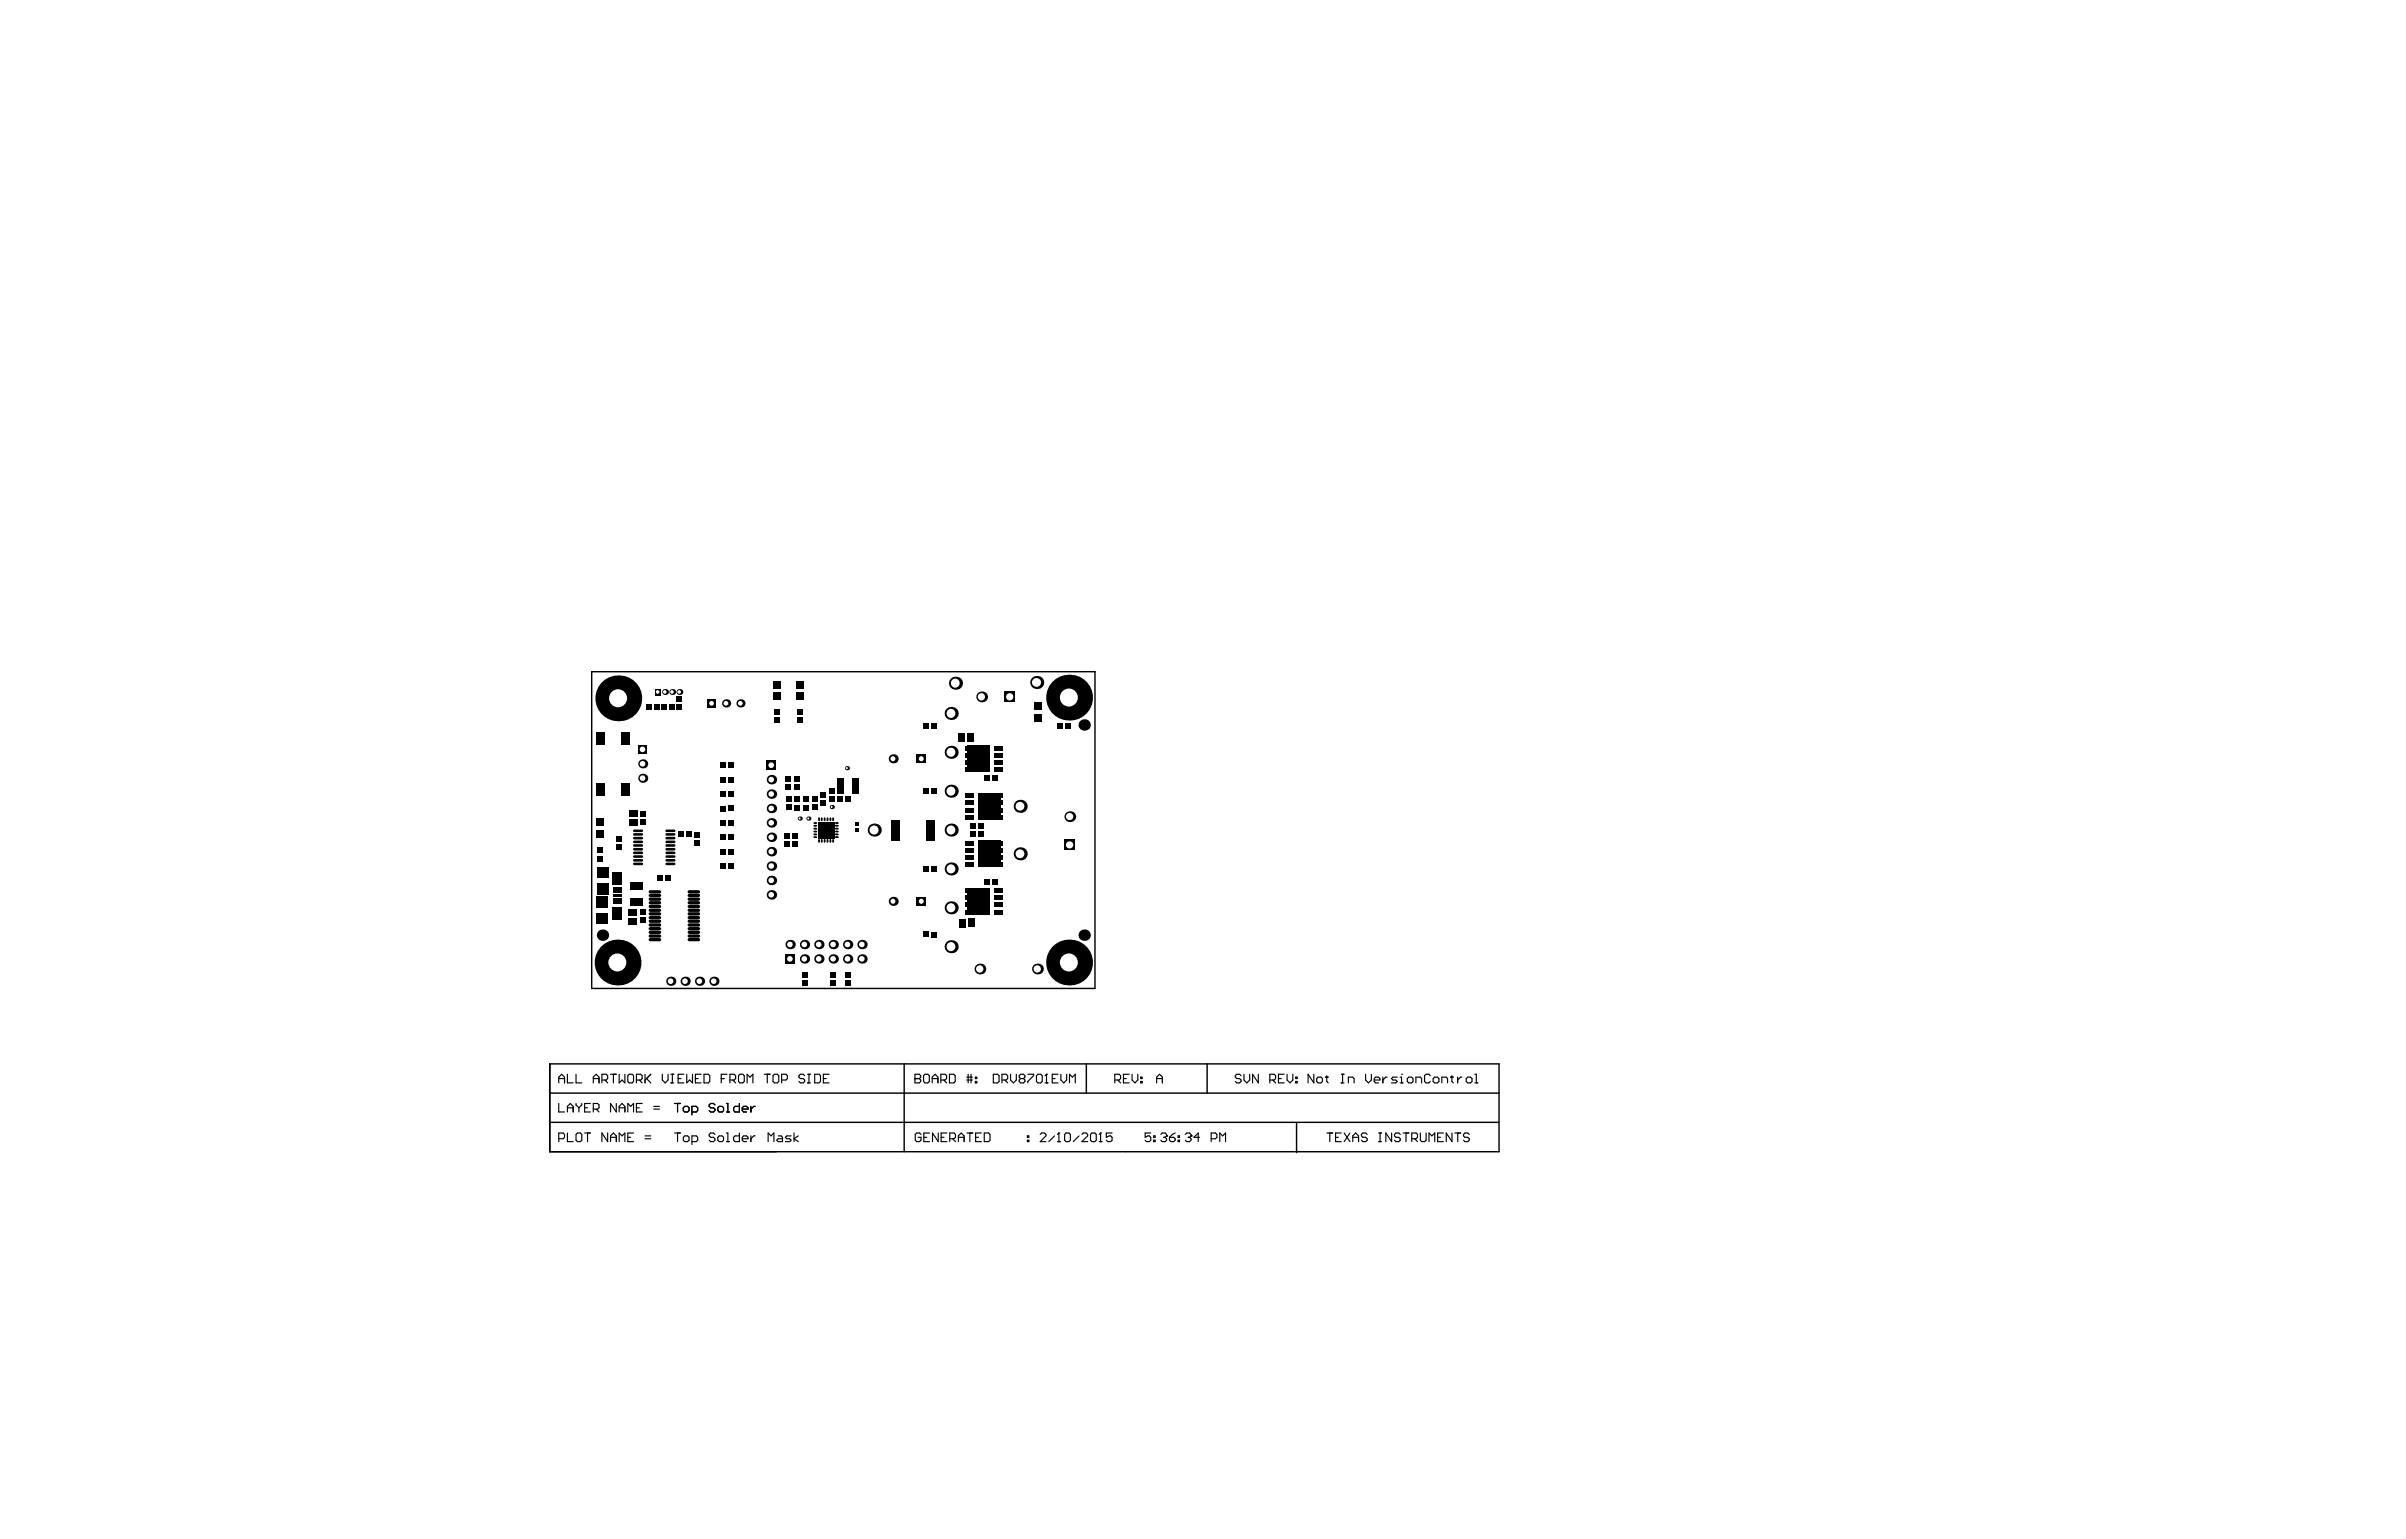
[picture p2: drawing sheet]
<svg xmlns="http://www.w3.org/2000/svg" width="424mm" height="271mm" viewBox="0 0 424 271" stroke-linecap="round" stroke-linejoin="round" font-family="sans-serif">
<path d="M104.2 118.3h88.6v55.7h-88.6zM96.8 187.3h167.2v15.5h-167.2zM96.8 197.6h167.1M96.8 192.4h167.2M159.2 187.3v15.5M191.3 187.3v5.1M212.6 187.3v5.1M228.3 197.8v5.1" fill="none" stroke="#000" stroke-width=".25"/>
<g fill="none" stroke="#000" stroke-width=".2">
<path d="M98.4 189.9h1M98.4 190.6v-1l.5-.5 .5 .5v1M98.4 194.3v1.5h1M99.9 189.1v1.5h1M99.9 195.8v-1l.5-.5 .5 .5v1M99.9 199.5v1.5h1M99.9 195h1M101.4 189.1v1.5h1M101.4 194.3v.2l.5 .5M101.7 199.5h.5l.2 .2v1l-.2 .3h-.5l-.3-.3v-1zM101.9 195v.8M102.4 194.3v.2l-.5 .5"/>
<path d="M103 199.5h1M103 195h.5M103.5 199.5v1.5M104 194.3h-1v1.5h1M104.5 189.9h1M104.5 195.3h.7l.3-.3v-.5l-.3-.2h-.7v1.5M104.5 190.6v-1l.5-.5 .5 .5v1M105 195.3l.5 .5M106 190.1h.8l.2-.2v-.5l-.2-.3h-.8v1.5M106.5 190.1l.5 .5M107 199.5v1.5l-1-1.5v1.5M107.5 189.1h1"/>
<path d="M108 189.1v1.5M108.5 194.3v1.5l-1-1.5v1.5M109 189.1v1.5l.5-.5 .5 .5v-1.5M109 195.8v-1l.5-.5 .5 .5v1M109 195h1M110.6 195.8v-1.5l.5 .5 .5-.5v1.5M110.8 189.1h.5l.3 .3v1l-.3 .2h-.5l-.2-.2v-1zM111.6 199.5h-1v1.5h1M112.1 190.1h.7l.3-.2v-.5l-.3-.3h-.7v1.5M112.1 195h.5M112.6 190.1l.5 .5M113.1 194.3h-1v1.5h1"/>
<path d="M113.6 200h1M113.6 189.1v1.5M113.8 189.9l.8 .7M114.6 189.1l-1 1M115.1 195.3h1M115.1 194.8h1M116.6 189.1v1l.5 .5 .5-.5v-1M118.1 190.6h.6M118.1 189.1h.6M118.4 189.1v1.5M118.8 199.5h1M118.8 194.3h1"/>
<path d="M119.3 194.3v1.5M119.3 199.5v1.5M119.4 189.9h.5M120.4 189.1h-1v1.5h1M120.6 200h.5l.2 .2v.5l-.2 .3h-.5l-.3-.3v-.5zM120.6 194.8h.5l.2 .2v.5l-.2 .3h-.5l-.3-.3v-.5zM120.9 189.1v1.5l.5-.5 .5 .5v-1.5M121.8 195.8h.8l.3-.3v-.5l-.3-.2h-.8v1.5M122.5 189.9h.5M123.5 189.1h-1v1.5h1M124 189.1h.7l.3 .3v1l-.3 .2h-.7zM125.9 199.7l-.3-.2h-.5l-.2 .2v.3l.2 .2h.5l.3 .3v.2l-.3 .3h-.5l-.2-.3"/>
<path d="M125.9 194.5l-.3-.2h-.5l-.2 .2v.3l.2 .2h.5l.3 .3v.2l-.3 .3h-.5l-.2-.3M126.7 200h.5l.2 .2v.5l-.2 .3h-.5l-.3-.3v-.5zM126.7 194.8h.5l.2 .2v.5l-.2 .3h-.5l-.3-.3v-.5zM127 189.9h.5M127.9 199.5h.3v1.5M127.9 195.8h.5M127.9 194.3h.3v1.5M128 189.1h-1v1.5M128.5 190.1h.8l.2-.2v-.5l-.2-.3h-.8v1.5M129 190.1l.5 .5M130.2 199.5v1.5h-.8l-.2-.3v-.5l.2-.2h.8M130.2 194.3v1.5h-.8l-.2-.3v-.5l.2-.2h.8"/>
<path d="M130.3 189.1h.5l.3 .3v1l-.3 .2h-.5l-.3-.2v-1zM130.7 195.3h1v-.3l-.2-.2h-.5l-.3 .2v.5l.3 .3h.5M131.6 190.6v-1.5l.5 .5 .5-.5v1.5M132.2 194.8v1M132.2 200v1M133 200h-.3l-.5 .5M133 194.8h-.3l-.5 .5M134.6 189.1h1M135.1 189.1v1.5M136.4 189.1h.5l.2 .3v1l-.2 .2h-.5l-.3-.2v-1zM137 200h.5l.3 .2v.8h-.8l-.2-.3 .2-.2h.8M137.6 190.1h.8l.3-.2v-.5l-.3-.3h-.8v1.5"/>
<path d="M139.3 200h-.7l-.3 .2 .3 .3h.5l.2 .2-.2 .3h-.8M139.8 199.5v1.5M140.6 200l-.8 .5 .8 .5M141.7 189.4l-.3-.3h-.5l-.2 .3v.2l.2 .3h.5l.3 .2v.3l-.3 .2h-.5l-.2-.2M142.2 190.6h.5M142.2 189.1h.5M142.5 189.1v1.5M143.5 189.1h.7l.3 .3v1l-.3 .2h-.7zM145 189.9h.5M146 189.1h-1v1.5h1M161.1 189.9h.1M161.1 189.1h.8l.2 .3v.2l-.2 .3 .2 .2v.3l-.2 .2h-.8z"/>
<path d="M161.1 189.9h.8M162.2 199.7l-.3-.2h-.5l-.2 .2v1l.2 .3h.5l.3-.3v-.5h-.5M162.9 189.1h.5l.3 .3v1l-.3 .2h-.5l-.3-.2v-1zM163.7 199.5h-1v1.5h1M164.2 189.9h1M164.2 190.6v-1l.5-.5 .5 .5v1M165.2 199.5v1.5l-1-1.5v1.5M165.7 190.1h.7l.3-.2v-.5l-.3-.3h-.7v1.5M166.2 190.1l.5 .5M166.7 199.5h-1v1.5h1M167.2 189.1h.8l.2 .3v1l-.2 .2h-.8zM170.2 189.6h1"/>
<path d="M170.2 190.1h1M170.3 199.5h1M170.5 189.1v1.5M170.8 199.5v1.5M171 189.1v1.5M171.8 190.4h.2v.2h-.2zM171.8 189.6h.2v.3h-.2zM172.8 199.5h-1v1.5h1M173.3 199.5h.8l.2 .2v1l-.2 .3h-.8zM174.9 189.1h.8l.2 .3v1l-.2 .2h-.8zM176.4 190.1h.8l.3-.2v-.5l-.3-.3h-.8v1.5M176.9 190.1l.6 .5"/>
<path d="M178 189.1v1l.5 .5 .5-.5v-1M179.7 189.9l-.2 .2v.3l.2 .2h.5l.3-.2v-.3l-.3-.2M179.7 189.9l-.2-.3v-.2l.2-.3h.5l.3 .3v.2l-.3 .3M179.7 189.9h.5M180.9 200h.3v.2h-.3zM181 189.1h1v.3l-1 1v.2M182.8 189.1h.5l.2 .3v1l-.2 .2h-.5l-.3-.2v-1zM183.2 199.7l.2-.2h.5l.3 .2v.3l-1 1h1M184 190.6h.5M184.3 189.1h.1M184.3 189.1v1.5M184.3 189.1l-.3 .3"/>
<path d="M185.3 189.9h.5M185.7 200l-1 1M186.3 189.1h-1v1.5h1M186.5 199.5h.1M186.5 199.5v1.5M186.5 199.5l-.3 .2M186.8 189.1v1l.5 .5 .5-.5v-1M187.7 199.5h.5l.3 .2v1l-.3 .3h-.5l-.2-.3v-1zM188.3 190.6v-1.5l.5 .5 .6-.5v1.5M190 200l-1 1M190.5 199.7l.3-.2h.5l.2 .2v.3l-1 1h1M192.3 199.5h.5l.2 .2v1l-.2 .3h-.5l-.3-.3v-1z"/>
<path d="M193.8 199.5h.1M193.8 199.5l-.2 .2M193.8 199.5v1.5M195.8 199.5h-1v.7l.8-.2 .2 .2v.5l-.2 .3h-.5l-.3-.3M196.3 190.1h.8l.2-.2v-.5l-.2-.3h-.8v1.5M196.8 190.1l.5 .5M197.8 189.9h.5M198.8 189.1h-1v1.5h1M199.4 189.1v1l.5 .5 .5-.5v-1M200.9 190.4h.2v.2h-.2zM200.9 189.6h.2v.3h-.2zM202.6 199.5h-.9v.7l.4-.2h.3l.2 .2v.5l-.2 .3h-.5l-.2-.3"/>
<path d="M203.2 200h.2v.2h-.2zM203.7 190.6v-1l.5-.5 .5 .5v1M203.7 189.9h1M204.4 199.7l.3-.2h.5l.2 .2v.3M205.4 200h.1M205.4 200l-.2 .2M206.9 199.5l-.5 .2-.5 .5M207.5 200h.2v.2h-.2zM208.7 199.7l.3-.2h.5l.2 .2v.3M209.7 200h.1M209.7 200l-.2 .2M218.5 189.4l-.2-.3h-.5l-.3 .3v.2l.3 .3h.5l.2 .2v.3l-.2 .2h-.5l-.3-.2"/>
<path d="M219.1 189.1v1l.5 .5 .5-.5v-1M221.6 189.1v1.5l-1-1.5v1.5M223.6 190.1h.8l.2-.2v-.5l-.2-.3h-.8v1.5M224.1 190.1l.5 .5M225.1 189.9h.5M226.1 189.1h-1v1.5h1M226.6 189.1v1l.6 .5 .5-.5v-1M228.2 190.4h.2v.2h-.2zM228.2 189.6h.2v.3h-.2zM231.4 189.1v1.5l-1.1-1.5v1.5M232.1 189.6h.5l.3 .3v.5l-.3 .2h-.5l-.2-.2v-.5zM233.4 189.6h.5"/>
<path d="M233.6 189.4v1l.3 .2M233.7 199.5h1M234.2 199.5v1.5M236.2 190.6h.5M236.2 189.1h.5M236.2 199.5h-1v1.5h1M236.4 189.1v1.5M236.7 199.5l1 1.5M237.4 190.6v-1h.8l.2 .3v.7M237.7 199.5l-1 1.5M240.5 189.1v1l.5 .5 .5-.5v-1M240.8 199.7l-.3-.2h-.5l-.3 .2v.3l.3 .2h.5l.3 .3v.2l-.3 .3h-.5l-.3-.3"/>
<path d="M242 190.1h1v-.2l-.2-.3h-.6l-.2 .3v.5l.2 .2h.6M242.8 199.5h.5M243 199.5v1.5M243.5 189.6v1M244.3 189.6h-.3l-.5 .5M245.1 199.5v1.5l-1.1-1.5v1.5M246 189.6h-.7l-.3 .3 .3 .2h.5l.2 .3-.2 .2h-.8M246.6 190.6h.5M246.6 189.6h.2v1M246.6 199.7l-.3-.2h-.5l-.2 .2v.3l.2 .2h.5l.3 .3v.2l-.3 .3h-.5l-.2-.3M246.8 189.1h.1M247.1 199.5h1"/>
<path d="M247.6 199.5v1.5M248.1 189.6h.5l.2 .3v.5l-.2 .2h-.5l-.3-.2v-.5zM249.3 190.6v-1h.8l.2 .3v.7M250.1 199.5v1.2l.3 .3h.5l.2-.3v-1.2M251.9 189.4l-.3-.3h-.5l-.2 .3v1l.2 .2h.5l.3-.2M252.6 189.6h.5l.3 .3v.5l-.3 .2h-.5l-.2-.2v-.5zM253.9 190.6v-1h.8l.2 .3v.7M254.2 199.5h-1v1.5h1M255.4 189.6h.5M255.7 189.4v1l.2 .2M255.7 199.5v1.5l-1-1.5v1.5M256.2 199.5h1"/>
<path d="M256.7 189.6v1M256.7 199.5v1.5M257.4 189.6h-.2l-.5 .5M258.5 189.6h.5l.2 .3v.5l-.2 .2h-.5l-.3-.2v-.5zM258.7 199.7l-.2-.2h-.5l-.3 .2v.3l.3 .2h.5l.2 .3v.2l-.2 .3h-.5l-.3-.3M259.7 190.6h.5M259.7 189.1h.3v1.5M98.4 200.5h.8l.2-.3v-.5l-.2-.2h-.8v1.5M107.5 201v-1l.5-.5 .5 .5v1M107.5 200.2h1M109 201v-1.5l.5 .5 .5-.5v1.5M110.6 200.2h.5"/>
<path d="M113.6 200.5h1M121.8 201h.8l.3-.3v-.5l-.3-.2h-.8v1.5M127.9 201h.5M130.7 200.5h1v-.3l-.2-.2h-.5l-.3 .2v.5l.3 .3h.5M135.3 201v-1.5l.5 .5 .5-.5v1.5M162.7 200.2h.5M165.7 200.2h.5M167.2 200.5h.8l.3-.3v-.5l-.3-.2h-.8v1.5M167.8 200.5l.5 .5M168.8 200.2h1M168.8 201v-1l.5-.5 .5 .5v1M171.8 200.2h.5"/>
<path d="M180.9 200.7h.3v.3h-.3zM186.2 201h.5M193.6 201h.5M203.2 200.7h.2v.3h-.2zM204.9 200.2h.3M205.2 200.2l.2 .3v.2l-.2 .3h-.5l-.3-.3M205.9 200.2h.8l.2 .3v.2l-.2 .3h-.5l-.3-.3zM207.5 200.7h.2v.3h-.2zM209.2 200.2h.3M209.5 200.2l.2 .3v.2l-.2 .3h-.5l-.3-.3M211.3 200.2h-1.1l.8-.7v1.5M213.3 200.5h.7l.3-.3v-.5l-.3-.2h-.7v1.5"/>
<path d="M214.8 201v-1.5l.5 .5 .5-.5v1.5M235.2 200.2h.5M238.2 200.2h1M238.2 201v-1l.5-.5 .5 .5v1M242.8 201h.5M248.6 200.5h.8l.2-.3v-.5l-.2-.2h-.8v1.5M249.1 200.5l.5 .5M251.6 201v-1.5l.5 .5 .6-.5v1.5M253.2 200.2h.5"/>
</g>
<g fill="#000">
<path d="M115.3 121.3h1.1v1.1h-1.1z" fill-rule="evenodd"/>
<path d="M170.3 131.3h3.9v4.6h-3.9z" fill-rule="evenodd"/>
<path d="M172.3 148h3.9v4.6h-3.9z" fill-rule="evenodd"/>
<path d="M172.3 139.7h3.9v4.6h-3.9z" fill-rule="evenodd"/>
<path d="M170.3 156.4h3.9v4.6h-3.9z" fill-rule="evenodd"/>
</g>
<g fill="#000">
<circle cx="144.3" cy="146.1" r=".29"/>
<circle cx="145.4" cy="146.1" r=".29"/>
<circle cx="145.4" cy="145" r=".29"/>
<circle cx="145.4" cy="147.3" r=".29"/>
<circle cx="146.6" cy="146.1" r=".29"/>
</g>
<circle cx="115.8" cy="121.8" r=".32" fill="#fff"/>
<circle cx="118.1" cy="172.7" r=".81" fill="#000"/>
<circle cx="118.1" cy="172.7" r=".49" fill="#fff"/>
<circle cx="118.4" cy="121.8" r=".52" fill="#000"/>
<circle cx="118.3" cy="121.8" r=".32" fill="#fff"/>
<circle cx="119.6" cy="121.8" r=".52" fill="#000"/>
<circle cx="119.6" cy="121.8" r=".32" fill="#fff"/>
<circle cx="130.4" cy="123.8" r=".72" fill="#000"/>
<circle cx="130.4" cy="123.8" r=".42" fill="#fff"/>
<circle cx="140.8" cy="144.1" r=".37" fill="#000"/>
<circle cx="140.8" cy="144.1" r=".18" fill="#fff"/>
<circle cx="142.4" cy="144.1" r=".37" fill="#000"/>
<circle cx="142.3" cy="144.1" r=".18" fill="#fff"/>
<circle cx="146.5" cy="142.1" r=".37" fill="#000"/>
<circle cx="146.4" cy="142.1" r=".18" fill="#fff"/>
<circle cx="113.2" cy="137" r=".8" fill="#000"/>
<circle cx="113.1" cy="137" r=".49" fill="#fff"/>
<circle cx="149.1" cy="135.2" r=".37" fill="#000"/>
<circle cx="149.1" cy="135.2" r=".19" fill="#fff"/>
<circle cx="172.9" cy="122.7" r=".95" fill="#000"/>
<circle cx="172.8" cy="122.7" r=".64" fill="#fff"/>
<path d="M176.9 121.7h1.9v1.9h-1.9z" fill-rule="evenodd" fill="#000"/>
<circle cx="177.8" cy="122.7" r=".64" fill="#fff"/>
<circle cx="113.2" cy="134.5" r=".8" fill="#000"/>
<circle cx="113.1" cy="134.5" r=".49" fill="#fff"/>
<path d="M112.4 131.2h1.6v1.5h-1.6z" fill-rule="evenodd" fill="#000"/>
<circle cx="113.1" cy="131.9" r=".49" fill="#fff"/>
<circle cx="117.1" cy="121.8" r=".52" fill="#000"/>
<circle cx="117.1" cy="121.8" r=".32" fill="#fff"/>
<circle cx="125.7" cy="172.7" r=".81" fill="#000"/>
<circle cx="125.7" cy="172.7" r=".49" fill="#fff"/>
<circle cx="123.2" cy="172.7" r=".81" fill="#000"/>
<circle cx="123.1" cy="172.7" r=".49" fill="#fff"/>
<path d="M124.6 123.1h1.5v1.5h-1.5z" fill-rule="evenodd" fill="#000"/>
<circle cx="125.3" cy="123.8" r=".42" fill="#fff"/>
<path d="M138.3 168h1.6v1.6h-1.6z" fill-rule="evenodd" fill="#000"/>
<circle cx="139.1" cy="168.8" r=".49" fill="#fff"/>
<circle cx="139.1" cy="166.3" r=".82" fill="#000"/>
<circle cx="139.1" cy="166.3" r=".49" fill="#fff"/>
<circle cx="141.7" cy="168.8" r=".82" fill="#000"/>
<circle cx="141.6" cy="168.8" r=".49" fill="#fff"/>
<circle cx="141.7" cy="166.3" r=".82" fill="#000"/>
<circle cx="141.6" cy="166.3" r=".49" fill="#fff"/>
<circle cx="146.7" cy="168.8" r=".82" fill="#000"/>
<circle cx="146.7" cy="168.8" r=".49" fill="#fff"/>
<circle cx="146.7" cy="166.3" r=".82" fill="#000"/>
<circle cx="146.7" cy="166.3" r=".49" fill="#fff"/>
<circle cx="149.3" cy="168.8" r=".82" fill="#000"/>
<circle cx="149.2" cy="168.8" r=".49" fill="#fff"/>
<circle cx="149.3" cy="166.3" r=".82" fill="#000"/>
<circle cx="149.2" cy="166.3" r=".49" fill="#fff"/>
<circle cx="157.3" cy="158.7" r=".8" fill="#000"/>
<circle cx="157.2" cy="158.7" r=".44" fill="#fff"/>
<circle cx="157.3" cy="133.6" r=".8" fill="#000"/>
<circle cx="157.2" cy="133.6" r=".44" fill="#fff"/>
<circle cx="167.5" cy="166.7" r="1.15" fill="#000"/>
<circle cx="167.4" cy="166.7" r=".78" fill="#fff"/>
<path d="M161.4 157.9h1.6v1.6h-1.6z" fill-rule="evenodd" fill="#000"/>
<circle cx="162.2" cy="158.7" r=".44" fill="#fff"/>
<circle cx="167.5" cy="159.8" r="1.15" fill="#000"/>
<circle cx="167.4" cy="159.8" r=".78" fill="#fff"/>
<circle cx="167.5" cy="153" r="1.15" fill="#000"/>
<circle cx="167.4" cy="153" r=".78" fill="#fff"/>
<circle cx="167.5" cy="132.4" r="1.15" fill="#000"/>
<circle cx="167.4" cy="132.4" r=".78" fill="#fff"/>
<path d="M161.4 132.8h1.6v1.6h-1.6z" fill-rule="evenodd" fill="#000"/>
<circle cx="162.2" cy="133.6" r=".44" fill="#fff"/>
<circle cx="167.5" cy="125.6" r="1.15" fill="#000"/>
<circle cx="167.4" cy="125.6" r=".78" fill="#fff"/>
<circle cx="179.7" cy="150.3" r="1.15" fill="#000"/>
<circle cx="179.6" cy="150.3" r=".77" fill="#fff"/>
<circle cx="179.7" cy="141.9" r="1.15" fill="#000"/>
<circle cx="179.6" cy="141.9" r=".77" fill="#fff"/>
<circle cx="182.6" cy="120.2" r="1.15" fill="#000"/>
<circle cx="182.5" cy="120.1" r=".79" fill="#fff"/>
<path d="M187.5 147.8h1.9v1.9h-1.9z" fill-rule="evenodd" fill="#000"/>
<circle cx="188.4" cy="148.7" r=".64" fill="#fff"/>
<circle cx="188.4" cy="143.8" r=".95" fill="#000"/>
<circle cx="188.4" cy="143.7" r=".64" fill="#fff"/>
<circle cx="154" cy="146.1" r="1.15" fill="#000"/>
<circle cx="153.9" cy="146.1" r=".8" fill="#fff"/>
<circle cx="167.5" cy="146.1" r="1.15" fill="#000"/>
<circle cx="167.4" cy="146.1" r=".78" fill="#fff"/>
<circle cx="167.5" cy="139.3" r="1.15" fill="#000"/>
<circle cx="167.4" cy="139.3" r=".78" fill="#fff"/>
<circle cx="172.6" cy="170.6" r=".95" fill="#000"/>
<circle cx="172.5" cy="170.6" r=".65" fill="#fff"/>
<circle cx="182.7" cy="170.6" r=".95" fill="#000"/>
<circle cx="182.7" cy="170.6" r=".65" fill="#fff"/>
<circle cx="135.8" cy="155" r=".84" fill="#000"/>
<circle cx="135.8" cy="155" r=".49" fill="#fff"/>
<circle cx="135.8" cy="144.9" r=".84" fill="#000"/>
<circle cx="135.8" cy="144.9" r=".49" fill="#fff"/>
<path d="M135 133.9h1.7v1.7h-1.7z" fill-rule="evenodd" fill="#000"/>
<circle cx="135.8" cy="134.7" r=".49" fill="#fff"/>
<circle cx="120.7" cy="172.7" r=".81" fill="#000"/>
<circle cx="120.6" cy="172.7" r=".49" fill="#fff"/>
<circle cx="144.2" cy="168.8" r=".82" fill="#000"/>
<circle cx="144.2" cy="168.8" r=".49" fill="#fff"/>
<circle cx="144.2" cy="166.3" r=".82" fill="#000"/>
<circle cx="144.2" cy="166.3" r=".49" fill="#fff"/>
<circle cx="151.8" cy="168.8" r=".82" fill="#000"/>
<circle cx="151.8" cy="168.8" r=".49" fill="#fff"/>
<circle cx="151.8" cy="166.3" r=".82" fill="#000"/>
<circle cx="151.8" cy="166.3" r=".49" fill="#fff"/>
<circle cx="135.8" cy="157.5" r=".84" fill="#000"/>
<circle cx="135.8" cy="157.5" r=".49" fill="#fff"/>
<circle cx="135.8" cy="152.5" r=".84" fill="#000"/>
<circle cx="135.8" cy="152.5" r=".49" fill="#fff"/>
<circle cx="135.8" cy="149.9" r=".84" fill="#000"/>
<circle cx="135.8" cy="149.9" r=".49" fill="#fff"/>
<circle cx="135.8" cy="142.3" r=".84" fill="#000"/>
<circle cx="135.8" cy="142.3" r=".49" fill="#fff"/>
<circle cx="135.8" cy="139.8" r=".84" fill="#000"/>
<circle cx="135.8" cy="139.8" r=".49" fill="#fff"/>
<circle cx="135.8" cy="137.3" r=".84" fill="#000"/>
<circle cx="135.8" cy="137.2" r=".49" fill="#fff"/>
<circle cx="127.9" cy="123.8" r=".72" fill="#000"/>
<circle cx="127.8" cy="123.8" r=".42" fill="#fff"/>
<circle cx="168.3" cy="120.3" r="1.15" fill="#000"/>
<circle cx="168.2" cy="120.3" r=".78" fill="#fff"/>
<circle cx="108.8" cy="169.4" r="4" fill="#000"/>
<circle cx="108.7" cy="169.4" r="1.58" fill="#fff"/>
<circle cx="108.9" cy="122.9" r="4" fill="#000"/>
<circle cx="108.8" cy="122.9" r="1.58" fill="#fff"/>
<circle cx="135.8" cy="147.4" r=".84" fill="#000"/>
<circle cx="135.8" cy="147.4" r=".49" fill="#fff"/>
<circle cx="188.3" cy="169.4" r="4" fill="#000"/>
<circle cx="188.2" cy="169.4" r="1.58" fill="#fff"/>
<circle cx="188.3" cy="122.8" r="4" fill="#000"/>
<circle cx="188.2" cy="122.8" r="1.58" fill="#fff"/>
<g fill="#000">
<path d="M136.2 119.8h1.3v1.4h-1.3z" fill-rule="evenodd"/>
<path d="M140.3 119.8h1.3v1.4h-1.3z" fill-rule="evenodd"/>
<path d="M105 137.9h1.5v2.2h-1.5z" fill-rule="evenodd"/>
<path d="M105 128.8h1.5v2.2h-1.5z" fill-rule="evenodd"/>
<path d="M109.5 137.9h1.5v2.2h-1.5z" fill-rule="evenodd"/>
<path d="M109.5 128.8h1.5v2.2h-1.5z" fill-rule="evenodd"/>
<path d="M113.8 124h.9v.9h-.9z" fill-rule="evenodd"/>
<path d="M115.2 124h.9v.9h-.9z" fill-rule="evenodd"/>
<path d="M116.5 124h.9v1h-.9z" fill-rule="evenodd"/>
<path d="M117.9 124h.9v1h-.9z" fill-rule="evenodd"/>
<path d="M119.2 124h.9v.9h-.9z" fill-rule="evenodd"/>
<path d="M119.2 122.6h.9v.9h-.9z" fill-rule="evenodd"/>
<path d="M126.8 136.8h.9v.9h-.9z" fill-rule="evenodd"/>
<path d="M126.8 134.3h.9v.9h-.9z" fill-rule="evenodd"/>
<path d="M126.8 139.3h.9v1h-.9z" fill-rule="evenodd"/>
<path d="M128.3 136.8h.9v.9h-.9z" fill-rule="evenodd"/>
<path d="M128.3 134.2h.9v1h-.9z" fill-rule="evenodd"/>
<path d="M128.3 139.3h.9v1h-.9z" fill-rule="evenodd"/>
<path d="M136.4 126.4h.9v.9h-.9z" fill-rule="evenodd"/>
<path d="M136.4 124.9h.9v.9h-.9z" fill-rule="evenodd"/>
<path d="M136.2 121.9h1.3v1.3h-1.3z" fill-rule="evenodd"/>
<path d="M138.4 138h.9v.9h-.9z" fill-rule="evenodd"/>
<path d="M138.4 136.6h.9v.9h-.9z" fill-rule="evenodd"/>
<path d="M139.9 138h.9v.9h-.9z" fill-rule="evenodd"/>
<path d="M139.9 136.6h.9v.9h-.9z" fill-rule="evenodd"/>
<path d="M140.4 126.4h1v.9h-1z" fill-rule="evenodd"/>
<path d="M140.4 124.9h1v.9h-1z" fill-rule="evenodd"/>
<path d="M140.3 121.9h1.2v1.3h-1.2z" fill-rule="evenodd"/>
<path d="M144.5 139.5h.9v.9h-.9z" fill-rule="evenodd"/>
<path d="M146 138.8h1v.8h-1z" fill-rule="evenodd"/>
<path d="M147.3 137.1h1.2v2.6h-1.2z" fill-rule="evenodd"/>
<path d="M150 137.1h1.2v2.6h-1.2z" fill-rule="evenodd"/>
<path d="M162.7 138.8h.9v1h-.9z" fill-rule="evenodd"/>
<path d="M162.7 127.3h.9v.9h-.9z" fill-rule="evenodd"/>
<path d="M164.1 138.8h.9v.9h-.9z" fill-rule="evenodd"/>
<path d="M164.1 127.3h.9v.9h-.9z" fill-rule="evenodd"/>
<path d="M170 133.8h.6v.8h-.6z" fill-rule="evenodd"/>
<path d="M170 132.6h.6v.8h-.6z" fill-rule="evenodd"/>
<path d="M170 131.3h.6v.8h-.6z" fill-rule="evenodd"/>
<path d="M170 135.1h.6v.8h-.6z" fill-rule="evenodd"/>
<path d="M168.8 129h1.2v1.5h-1.2z" fill-rule="evenodd"/>
<path d="M170 139.7h1.4v.8h-1.4z" fill-rule="evenodd"/>
<path d="M170.3 129h1.2v1.5h-1.2z" fill-rule="evenodd"/>
<path d="M173.3 136.5h.9v1h-.9z" fill-rule="evenodd"/>
<path d="M174.7 136.5h.9v1h-.9z" fill-rule="evenodd"/>
<path d="M175.1 133.8h1.5v.8h-1.5z" fill-rule="evenodd"/>
<path d="M175.1 132.6h1.5v.8h-1.5z" fill-rule="evenodd"/>
<path d="M175.1 135.1h1.5v.8h-1.5z" fill-rule="evenodd"/>
<path d="M175.1 131.3h1.5v.8h-1.5z" fill-rule="evenodd"/>
<path d="M175.9 139.7h.7v.8h-.7z" fill-rule="evenodd"/>
<path d="M182.2 125.7h1.3v1.3h-1.3z" fill-rule="evenodd"/>
<path d="M182.2 123.6h1.3v1.4h-1.3z" fill-rule="evenodd"/>
<path d="M186.2 127.3h.9v.9h-.9z" fill-rule="evenodd"/>
<path d="M187.6 127.3h.9v.9h-.9z" fill-rule="evenodd"/>
<path d="M105.2 150.7h1v.9h-1z" fill-rule="evenodd"/>
<path d="M105.2 149.3h1v.9h-1z" fill-rule="evenodd"/>
<path d="M105.1 146.1h1.2v1.3h-1.2z" fill-rule="evenodd"/>
<path d="M105.1 144.1h1.3v1.3h-1.3z" fill-rule="evenodd"/>
<path d="M105.1 157.8h2v2h-2z" fill-rule="evenodd"/>
<path d="M105.1 155.5h2v2h-2z" fill-rule="evenodd"/>
<path d="M105.1 152.7h2v1.9h-2z" fill-rule="evenodd"/>
<path d="M108 158.7h1.5v.5h-1.5z" fill-rule="evenodd"/>
<path d="M108 156.8h1.5v.5h-1.5z" fill-rule="evenodd"/>
<path d="M107.8 159.7h1.7v2.1h-1.7z" fill-rule="evenodd"/>
<path d="M108 157.4h1.5v.5h-1.5z" fill-rule="evenodd"/>
<path d="M108.5 148.7h1v.9h-1z" fill-rule="evenodd"/>
<path d="M108 156.1h1.5v.5h-1.5z" fill-rule="evenodd"/>
<path d="M108 158.1h1.5v.5h-1.5z" fill-rule="evenodd"/>
<path d="M108.5 147.2h1v.9h-1z" fill-rule="evenodd"/>
<path d="M107.8 153.5h1.7v2.2h-1.7z" fill-rule="evenodd"/>
<path d="M111.1 158.1h2.1v1.3h-2.1z" fill-rule="evenodd"/>
<path d="M111.1 155.3h2.1v1.3h-2.1z" fill-rule="evenodd"/>
<path d="M110.7 144.2h1.5v1.1h-1.5z" fill-rule="evenodd"/>
<path d="M110.7 142.7h1.5v1.1h-1.5z" fill-rule="evenodd"/>
<path d="M112.8 144.3h.9v.9h-.9z" fill-rule="evenodd"/>
<path d="M112.8 142.9h.9v.9h-.9z" fill-rule="evenodd"/>
<path d="M115.8 154.1h.9v1h-.9z" fill-rule="evenodd"/>
<path d="M117.2 154.2h.9v.9h-.9z" fill-rule="evenodd"/>
<path d="M119.5 146.4h.9v.9h-.9z" fill-rule="evenodd"/>
<path d="M120.9 146.4h.9v1h-.9z" fill-rule="evenodd"/>
<path d="M122.2 146.5h1v.9h-1z" fill-rule="evenodd"/>
<path d="M122.2 147.9h1v.9h-1z" fill-rule="evenodd"/>
<path d="M126.8 146.9h.9v1h-.9z" fill-rule="evenodd"/>
<path d="M126.8 144.4h.9v.9h-.9z" fill-rule="evenodd"/>
<path d="M126.8 149.5h.9v.9h-.9z" fill-rule="evenodd"/>
<path d="M126.8 152h.9v.9h-.9z" fill-rule="evenodd"/>
<path d="M126.8 141.9h.9v.9h-.9z" fill-rule="evenodd"/>
<path d="M128.3 146.9h.9v1h-.9z" fill-rule="evenodd"/>
<path d="M128.3 144.4h.9v.9h-.9z" fill-rule="evenodd"/>
<path d="M128.3 149.5h.9v.9h-.9z" fill-rule="evenodd"/>
<path d="M128.3 152h.9v.9h-.9z" fill-rule="evenodd"/>
<path d="M128.3 141.8h.9v1h-.9z" fill-rule="evenodd"/>
<path d="M138.2 148.2h.9v.8h-.9z" fill-rule="evenodd"/>
<path d="M138.2 146.8h.9v.9h-.9z" fill-rule="evenodd"/>
<path d="M138.4 140.3h1v.9h-1z" fill-rule="evenodd"/>
<path d="M138.4 141.7h1v.9h-1z" fill-rule="evenodd"/>
<path d="M139.5 148.2h1v.8h-1z" fill-rule="evenodd"/>
<path d="M139.5 146.8h1v.9h-1z" fill-rule="evenodd"/>
<path d="M139.9 140.3h1v.9h-1z" fill-rule="evenodd"/>
<path d="M139.9 141.7h1v.9h-1z" fill-rule="evenodd"/>
<path d="M141.4 140.3h1v.9h-1z" fill-rule="evenodd"/>
<path d="M141.4 141.7h1v.9h-1z" fill-rule="evenodd"/>
<path d="M143 140.3h.9v.9h-.9z" fill-rule="evenodd"/>
<path d="M143 141.7h.9v.9h-.9z" fill-rule="evenodd"/>
<path d="M144.5 140.9h.9v.9h-.9z" fill-rule="evenodd"/>
<path d="M144 144.7h2.9v2.9h-2.9z" fill-rule="evenodd"/>
<path d="M146 140.2h1v.9h-1z" fill-rule="evenodd"/>
<path d="M147.5 140.2h.9v.9h-.9z" fill-rule="evenodd"/>
<path d="M148.9 140.2h.9v1h-.9z" fill-rule="evenodd"/>
<path d="M150.6 144.8h.6v.7h-.6z" fill-rule="evenodd"/>
<path d="M150.6 145.8h.6v.7h-.6z" fill-rule="evenodd"/>
<path d="M157 144.3h1.5v3.6h-1.5z" fill-rule="evenodd"/>
<path d="M162.7 152.5h.9v.9h-.9z" fill-rule="evenodd"/>
<path d="M163 144.3h1.6v3.6h-1.6z" fill-rule="evenodd"/>
<path d="M164.1 152.5h.9v1h-.9z" fill-rule="evenodd"/>
<path d="M170 158.9h.7v.8h-.7z" fill-rule="evenodd"/>
<path d="M170 156.4h.7v.8h-.7z" fill-rule="evenodd"/>
<path d="M170 157.6h.7v.8h-.7z" fill-rule="evenodd"/>
<path d="M170 150.5h1.4v.9h-1.4z" fill-rule="evenodd"/>
<path d="M170 148h1.4v.8h-1.4z" fill-rule="evenodd"/>
<path d="M170 142.2h1.4v.8h-1.4z" fill-rule="evenodd"/>
<path d="M170 140.9h1.4v.8h-1.4z" fill-rule="evenodd"/>
<path d="M170 149.3h1.4v.8h-1.4z" fill-rule="evenodd"/>
<path d="M170 151.8h1.4v.8h-1.4z" fill-rule="evenodd"/>
<path d="M170 143.5h1.4v.8h-1.4z" fill-rule="evenodd"/>
<path d="M170.9 146.4h.9v1h-.9z" fill-rule="evenodd"/>
<path d="M170.9 144.9h.9v1h-.9z" fill-rule="evenodd"/>
<path d="M172.3 146.4h.9v.9h-.9z" fill-rule="evenodd"/>
<path d="M172.3 144.9h.9v.9h-.9z" fill-rule="evenodd"/>
<path d="M173.3 154.8h.9v.9h-.9z" fill-rule="evenodd"/>
<path d="M174.7 154.8h.9v.9h-.9z" fill-rule="evenodd"/>
<path d="M175.1 158.9h1.5v.8h-1.5z" fill-rule="evenodd"/>
<path d="M175.1 156.4h1.5v.8h-1.5z" fill-rule="evenodd"/>
<path d="M175.1 157.6h1.5v.8h-1.5z" fill-rule="evenodd"/>
<path d="M175.9 150.5h.7v.9h-.7z" fill-rule="evenodd"/>
<path d="M175.9 148h.7v.8h-.7z" fill-rule="evenodd"/>
<path d="M175.9 151.8h.7v.8h-.7z" fill-rule="evenodd"/>
<path d="M175.9 149.3h.7v.8h-.7z" fill-rule="evenodd"/>
<path d="M175.9 142.2h.7v.8h-.7z" fill-rule="evenodd"/>
<path d="M175.9 140.9h.7v.8h-.7z" fill-rule="evenodd"/>
<path d="M175.9 143.5h.7v.8h-.7z" fill-rule="evenodd"/>
<path d="M105.1 160.7h2v1.9h-2z" fill-rule="evenodd"/>
<path d="M110.7 161.6h1.5v1.2h-1.5z" fill-rule="evenodd"/>
<path d="M110.7 160.1h1.5v1.2h-1.5z" fill-rule="evenodd"/>
<path d="M112.7 161.5h1v.9h-1z" fill-rule="evenodd"/>
<path d="M112.7 160.1h1v.9h-1z" fill-rule="evenodd"/>
<path d="M141.2 172.6h1v.9h-1z" fill-rule="evenodd"/>
<path d="M141.2 171.2h1v.9h-1z" fill-rule="evenodd"/>
<path d="M146.3 172.6h.9v.9h-.9z" fill-rule="evenodd"/>
<path d="M146.3 171.2h.9v.9h-.9z" fill-rule="evenodd"/>
<path d="M148.8 172.6h.9v.9h-.9z" fill-rule="evenodd"/>
<path d="M148.8 171.2h.9v.9h-.9z" fill-rule="evenodd"/>
<path d="M162.7 164h.9v1h-.9z" fill-rule="evenodd"/>
<path d="M164.1 164.1h.9v.9h-.9z" fill-rule="evenodd"/>
<path d="M170 160.2h.7v.8h-.7z" fill-rule="evenodd"/>
<path d="M168.9 161.7h1.2v1.5h-1.2z" fill-rule="evenodd"/>
<path d="M170.4 161.7h1.3v1.5h-1.3z" fill-rule="evenodd"/>
<path d="M175.1 160.2h1.5v.8h-1.5z" fill-rule="evenodd"/>
</g>
<g fill="none" stroke="#000" stroke-width=".46">
<path d="M111.7 151.5h1.3M111.7 150.8h1.3M111.7 149.5h1.3M111.7 148.8h1.3M111.7 147.6h1.3M111.7 146.9h1.3M111.7 146.3h1.3M111.7 152.1h1.3M111.7 150.1h1.3M111.7 148.2h1.3M117.4 151.5h1.3M117.4 150.8h1.3"/>
<path d="M117.4 149.5h1.3M117.4 148.8h1.3M117.4 147.6h1.3M117.4 146.9h1.3M117.4 146.3h1.3M117.4 152.1h1.3M117.4 150.1h1.3M117.4 148.2h1.3"/>
</g>
<g fill="none" stroke="#000" stroke-width=".33">
<path d="M143.4 146.4h.3M143.4 146.9h.3M143.4 147.4h.3M143.4 144.9h.3M143.4 145.4h.3M143.4 145.9h.3M144.2 144.1v.3M144.2 147.9v.3M144.7 144.1v.3M144.7 147.9v.3M145.2 144.1v.3M145.2 147.9v.3"/>
<path d="M145.7 144.1v.3M145.7 147.9v.3M146.2 144.1v.3M146.2 147.9v.3M146.7 144.1v.3M146.7 147.9v.3M147.2 146.4h.3M147.2 146.9h.3M147.2 147.4h.3M147.2 144.9h.3M147.2 145.4h.3M147.2 145.9h.3"/>
</g>
<g fill="none" stroke="#000" stroke-width=".58">
<path d="M114.5 158.9h1.6M114.5 159.6h1.6M114.5 157h1.6M114.5 157.6h1.6M114.5 158.3h1.6M121.4 158.9h1.6M121.4 159.6h1.6M121.4 157h1.6M121.4 157.6h1.6M121.4 158.3h1.6M114.5 164.8h1.6M114.5 165.4h1.6"/>
<path d="M114.5 162.8h1.6M114.5 163.5h1.6M114.5 160.9h1.6M114.5 161.5h1.6M114.5 164.1h1.6M114.5 160.2h1.6M114.5 162.2h1.6M121.4 164.8h1.6M121.4 165.4h1.6M121.4 162.8h1.6M121.4 163.5h1.6M121.4 160.9h1.6"/>
<path d="M121.4 161.5h1.6M121.4 164.1h1.6M121.4 160.2h1.6M121.4 162.2h1.6"/>
</g>
<g fill="#000">
<circle cx="190.9" cy="127.6" r="1"/>
<circle cx="106.1" cy="164.6" r="1"/>
<circle cx="190.9" cy="164.6" r="1"/>
</g>
</svg>
